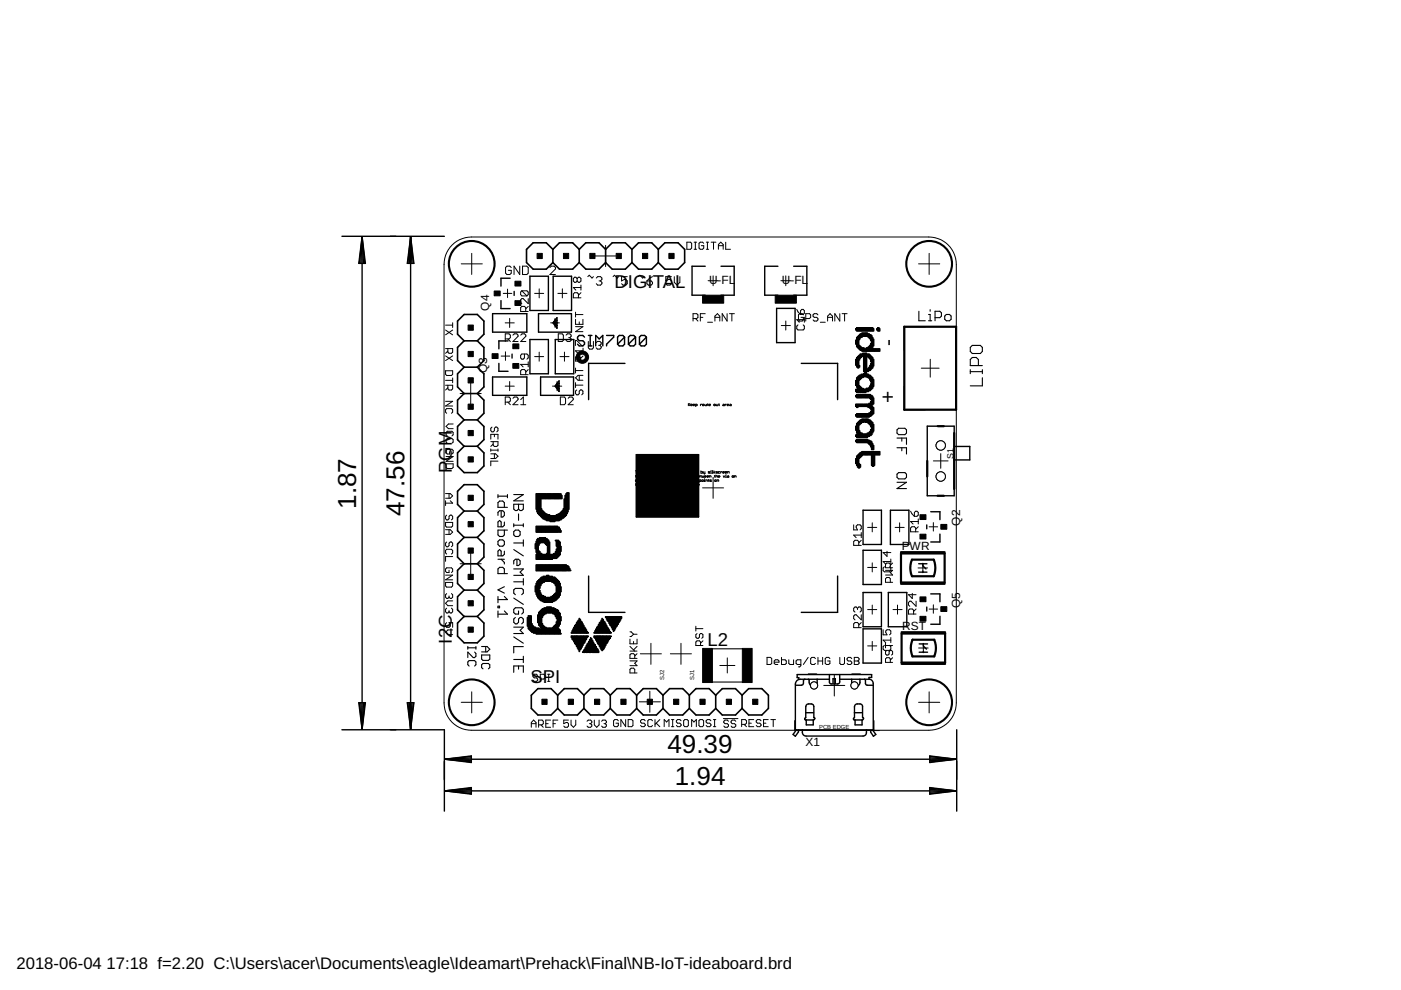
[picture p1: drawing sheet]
<svg xmlns="http://www.w3.org/2000/svg" width="297mm" height="210mm" viewBox="0 0 297 210" stroke-linecap="round" stroke-linejoin="round" font-family="sans-serif">
<defs><g id="words">
<g font-size="5.5">
<text x="75.5" y="107.9" transform="rotate(-90 75.5 107.9)">1.87</text>
<text x="85.8" y="109.4" transform="rotate(-90 85.8 109.4)">47.56</text>
<text x="141.5" y="159.7">49.39</text>
<text x="143.1" y="166.4">1.94</text>
</g>
<g font-size="4.4">
<text x="189.7" y="73.4" transform="rotate(-90 189.7 73.4)">-</text>
<text x="189.7" y="85.4" transform="rotate(-90 189.7 85.4)">+</text>
</g>
<g font-size="3.9">
<text x="130.3" y="61.1">DIGITAL</text>
<text x="95.8" y="100.4" transform="rotate(-90 95.8 100.4)">PGM</text>
<text x="95.8" y="136.5" transform="rotate(-90 95.8 136.5)">I2C</text>
<text x="150" y="136.9">L2</text>
<text x="112.5" y="144.8">SPI</text>
</g>
<g font-size="3.5">
<text x="3.5" y="205.4">2018-06-04</text>
<text x="22.6" y="205.4">17:18 f=2.20 C:\Users\acer\Documents\eagle\Ideamart\Prehack\Final\NB-IoT-ideaboard.brd</text>
</g>
<g font-size="2.5">
<text x="103.7" y="65.8" transform="rotate(-90 103.7 65.8)">Q4</text>
<text x="150.3" y="60.2">U-FL</text>
<text x="165.7" y="60.2">U-FL</text>
<text x="103.3" y="79.1" transform="rotate(-90 103.3 79.1)">Q3</text>
<text x="203.6" y="111.4" transform="rotate(-90 203.6 111.4)">Q2</text>
<text x="191.2" y="116.5">PWR</text>
<text x="203.6" y="128.9" transform="rotate(-90 203.6 128.9)">Q5</text>
<text x="191.3" y="133.5">RST</text>
<text x="170.8" y="158.2">X1</text>
</g>
<text font-size="1.9" x="202.2" y="97.2" transform="rotate(-90 202.2 97.2)">S1</text>
<g font-size="1.2">
<text x="140.8" y="144.2" transform="rotate(-90 140.8 144.2)">SJ2</text>
<text x="147.2" y="144.2" transform="rotate(-90 147.2 144.2)">SJ1</text>
<text x="173.7" y="154.6">PCB EDGE</text>
</g>
</g></defs>
<g fill="#000" stroke="#000" stroke-width=".21">
<path d="M109.2 59.6h1.2v1h-1.2zM113.9 53.7h1.1v1.1h-1.1zM119.5 53.7h1.1v1.1h-1.1zM125.1 53.7h1.1v1.1h-1.1zM130.6 53.7h1.1v1.1h-1.1zM136.2 53.7h1.1v1.1h-1.1zM141.8 53.7h1.1v1.1h-1.1zM99.3 74.5h1.1v1.1h-1.1zM99.3 68.9h1.1v1.1h-1.1zM104.3 75h1.3v1h-1.3zM104.8 61.7h1.2v1h-1.2zM108.7 72.9h1.3v1h-1.3z"/>
<path d="M108.7 77.1h1.3v1h-1.3zM109.2 63.8h1.2v1h-1.2zM148.9 62.6h4.5v1.7h-4.5zM164.4 62.6h4.4v1.7h-4.4zM181.4 69.6h.2v.4h-.2zM181.4 72.1h.2v.9h-.2zM181.4 76.2h.2v1.3h-.2zM181.6 69.4h.2v.8h-.2zM181.6 71.5h.2v2.1h-.2zM181.6 75.8h.2v2h-.2zM181.8 69.4h.1v.8h-.1zM181.8 71.3h.1v2.4h-.1z"/>
<path d="M181.8 75.6h.1v2.4h-.1zM181.8 79.9h.1v3.3h-.1zM181.9 69.4h.2v.8h-.2zM181.9 71.1h.2v2.8h-.2zM181.9 75.4h.2v2.6h-.2zM181.9 79.7h.2v3.5h-.2zM182.1 69.4h.2v.8h-.2zM182.1 71h.2v1.1h-.2zM182.1 73.2h.2v.9h-.2zM182.1 75.2h.2v1.1h-.2zM182.1 77.5h.2v.4h-.2zM182.1 79.5h.2v1.1h-.2z"/>
<path d="M182.3 69.4h.2v.8h-.2zM182.3 70.8h.2v.9h-.2zM182.3 73.4h.2v.9h-.2zM182.3 75h.2v1h-.2zM182.3 79.5h.2v1h-.2zM182.5 69.4h.2v.8h-.2zM182.5 70.8h.2v.7h-.2zM182.5 73.6h.2v.7h-.2zM182.5 75h.2v.8h-.2zM182.5 79.3h.2v1h-.2zM182.7 69.4h.2v.8h-.2zM182.7 70.6h.2v.9h-.2z"/>
<path d="M182.7 73.7h.2v.8h-.2zM182.7 75.1h.2v.5h-.2zM182.7 79.3h.2v.8h-.2zM182.9 69.4h.1v.8h-.1zM182.9 70.6h.1v.7h-.1zM182.9 73.7h.1v.8h-.1zM182.9 74.8h.1v.8h-.1zM182.9 79.3h.1v.8h-.1zM183.1 69.4h.1v.8h-.1zM183.1 70.6h.1v.7h-.1zM183.1 73.7h.1v.8h-.1zM183.1 74.9h.1v3.9h-.1z"/>
<path d="M183.1 79.1h.1v.8h-.1zM183.3 69.4h.1v.8h-.1zM183.3 70.6h.1v.7h-.1zM183.3 73.9h.1v.6h-.1zM183.3 74.8h.1v4.2h-.1zM183.3 79.1h.1v.8h-.1zM183.5 69.4h.1v.8h-.1zM183.5 70.6h.1v.7h-.1zM183.5 73.9h.1v.6h-.1zM183.5 74.8h.1v4.2h-.1zM183.5 79.1h.1v.8h-.1zM183.6 69.4h.2v.8h-.2z"/>
<path d="M183.6 70.6h.2v.7h-.2zM183.6 73.7h.2v.8h-.2zM183.6 74.8h.2v4.2h-.2zM183.6 79.1h.2v.8h-.2zM183.8 69.4h.2v.8h-.2zM183.8 70.6h.2v.7h-.2zM183.8 73.7h.2v.8h-.2zM183.8 75.1h.2v.5h-.2zM183.8 78.2h.2v.6h-.2zM183.8 79.3h.2v.8h-.2zM184 69.4h.2v.8h-.2zM184 70.8h.2v.7h-.2z"/>
<path d="M184 73.6h.2v.9h-.2zM184 75h.2v.8h-.2zM184 78h.2v.8h-.2zM184 79.3h.2v.8h-.2zM184.2 69.4h.2v.8h-.2zM184.2 70.8h.2v.9h-.2zM184.2 73.4h.2v1.1h-.2zM184.2 75h.2v1h-.2zM184.2 77.8h.2v.8h-.2zM184.2 79.5h.2v.8h-.2zM184.4 69.4h.2v.8h-.2zM184.4 71h.2v.9h-.2z"/>
<path d="M184.4 73.2h.2v1.3h-.2zM184.4 75.2h.2v1h-.2zM184.4 77.5h.2v1.1h-.2zM184.4 79.5h.2v1.1h-.2zM184.6 69.4h.1v.8h-.1zM184.6 71h.1v1.3h-.1zM184.6 72.8h.1v1.7h-.1zM184.6 75.4h.1v1.3h-.1zM184.6 77.1h.1v1.3h-.1zM184.6 79.7h.1v1.3h-.1zM184.7 69.4h.2v.8h-.2zM184.7 71.1h.2v3.4h-.2z"/>
<path d="M184.7 75.6h.2v2.6h-.2zM184.7 79.9h.2v2.6h-.2zM184.9 69.4h.2v.8h-.2zM184.9 71.5h.2v2.1h-.2zM184.9 73.7h.2v.8h-.2zM184.9 75.8h.2v2.2h-.2zM185.1 69.7h.2v.5h-.2zM185.1 71.9h.2v1.5h-.2zM185.1 73.9h.2v.6h-.2zM185.1 76.2h.2v1.4h-.2zM185.3 73.9h.2v.6h-.2zM185.5 73.9h.2v.6h-.2z"/>
<path d="M185.7 73.9h.1v.6h-.1zM185.9 69.6h.1v.4h-.1zM185.9 73.9h.1v.6h-.1zM186.1 69.4h.1v.8h-.1zM186.1 73.9h.1v.6h-.1zM186.2 69.4h.2v.8h-.2zM186.2 73.9h.2v.6h-.2zM186.4 69.7h.2v.5h-.2zM186.4 73.9h.2v.6h-.2zM99.3 80.1h1.1v1.1h-1.1zM99.3 85.7h1.1v1.1h-1.1zM99.3 91.3h1.1v1.1h-1.1z"/>
<path d="M99.3 96.9h1.1v1.1h-1.1zM134.9 96.4h13.2v13.2h-13.2zM181.4 80.6h.2v1.1h-.2zM181.4 82.5h.2v.6h-.2zM181.4 83.8h.2v.4h-.2zM181.4 85.7h.2v.5h-.2zM181.4 87.9h.2v.4h-.2zM181.4 90.3h.2v.9h-.2zM181.4 92.2h.2v.4h-.2zM181.4 93.3h.2v.4h-.2zM181.4 97.2h.2v1.1h-.2zM181.6 80.1h.2v2h-.2z"/>
<path d="M181.6 82.5h.2v.7h-.2zM181.6 83.6h.2v.8h-.2zM181.6 85.7h.2v.7h-.2zM181.6 87.7h.2v.8h-.2zM181.6 89.8h.2v2h-.2zM181.6 92h.2v.8h-.2zM181.6 93.1h.2v.8h-.2zM181.6 96.7h.2v2h-.2zM181.8 83.6h.1v.8h-.1zM181.8 85.7h.1v.7h-.1zM181.8 87.7h.1v.8h-.1zM181.8 89.6h.1v3.1h-.1z"/>
<path d="M181.8 93.1h.1v.8h-.1zM181.8 96.5h.1v2.6h-.1zM181.9 83.6h.2v.8h-.2zM181.9 85.7h.2v.5h-.2zM181.9 87.7h.2v.8h-.2zM181.9 89.4h.2v3.3h-.2zM181.9 93.1h.2v.8h-.2zM181.9 96.3h.2v3h-.2zM182.1 81.7h.2v1.5h-.2zM182.1 83.6h.2v.8h-.2zM182.1 85.7h.2v.5h-.2zM182.1 87.7h.2v.8h-.2z"/>
<path d="M182.1 89.2h.2v.9h-.2zM182.1 91.2h.2v1.5h-.2zM182.1 93.1h.2v.8h-.2zM182.1 96.1h.2v1.1h-.2zM182.1 98.3h.2v1h-.2zM182.3 81.9h.2v1.3h-.2zM182.3 83.6h.2v.8h-.2zM182.3 85.7h.2v.5h-.2zM182.3 87.7h.2v.8h-.2zM182.3 89h.2v.9h-.2zM182.3 91.6h.2v1.1h-.2zM182.3 93.1h.2v.8h-.2z"/>
<path d="M182.3 95.9h.2v1.1h-.2zM182.3 98.5h.2v.6h-.2zM182.5 82.1h.2v1.1h-.2zM182.5 83.6h.2v.8h-.2zM182.5 85.7h.2v.5h-.2zM182.5 87.7h.2v.8h-.2zM182.5 89h.2v.8h-.2zM182.5 91.8h.2v.9h-.2zM182.5 93.1h.2v.8h-.2zM182.5 95.9h.2v.9h-.2zM182.7 82.3h.2v.9h-.2zM182.7 83.6h.2v.8h-.2z"/>
<path d="M182.7 85.7h.2v.5h-.2zM182.7 87.7h.2v.8h-.2zM182.7 88.8h.2v.8h-.2zM182.7 91.8h.2v.9h-.2zM182.7 93.1h.2v.8h-.2zM182.7 95.7h.2v.9h-.2zM182.9 82.3h.1v.9h-.1zM182.9 83.6h.1v.8h-.1zM182.9 85.7h.1v.5h-.1zM182.9 87.7h.1v.8h-.1zM182.9 88.8h.1v.8h-.1zM182.9 92h.1v.8h-.1z"/>
<path d="M182.9 93.1h.1v.8h-.1zM182.9 95.7h.1v.8h-.1zM183.1 82.5h.1v.7h-.1zM183.1 83.6h.1v.8h-.1zM183.1 85.7h.1v.5h-.1zM183.1 87.7h.1v.8h-.1zM183.1 88.8h.1v.8h-.1zM183.1 92h.1v.8h-.1zM183.1 93.1h.1v.8h-.1zM183.1 95.7h.1v.8h-.1zM183.3 82.5h.1v.7h-.1zM183.3 83.6h.1v.8h-.1z"/>
<path d="M183.3 85.7h.1v.5h-.1zM183.3 87.7h.1v.8h-.1zM183.3 88.8h.1v.6h-.1zM183.3 92h.1v.8h-.1zM183.3 93.1h.1v.8h-.1zM183.3 95.7h.1v.8h-.1zM183.5 82.5h.1v.7h-.1zM183.5 83.6h.1v.8h-.1zM183.5 85.7h.1v.5h-.1zM183.5 87.7h.1v.8h-.1zM183.5 88.8h.1v.8h-.1zM183.5 92h.1v.8h-.1z"/>
<path d="M183.5 93.1h.1v.8h-.1zM183.5 95.7h.1v.8h-.1zM183.6 82.3h.2v.8h-.2zM183.6 83.6h.2v.8h-.2zM183.6 85.7h.2v.5h-.2zM183.6 87.7h.2v.8h-.2zM183.6 88.8h.2v.8h-.2zM183.6 92h.2v.8h-.2zM183.6 93.1h.2v.8h-.2zM183.6 95.7h.2v.8h-.2zM183.8 82.3h.2v.8h-.2zM183.8 83.6h.2v.8h-.2z"/>
<path d="M183.8 85.7h.2v.5h-.2zM183.8 87.7h.2v.8h-.2zM183.8 88.8h.2v.8h-.2zM183.8 91.8h.2v.9h-.2zM183.8 93.1h.2v.8h-.2zM183.8 95.7h.2v.8h-.2zM184 82.3h.2v.8h-.2zM184 83.6h.2v.8h-.2zM184 85.7h.2v.7h-.2zM184 87.7h.2v.8h-.2zM184 88.8h.2v1h-.2zM184 91.8h.2v.8h-.2z"/>
<path d="M184 93.3h.2v.7h-.2zM184 95.7h.2v.8h-.2zM184.2 82.1h.2v.8h-.2zM184.2 83.6h.2v.8h-.2zM184.2 85.5h.2v.9h-.2zM184.2 87.5h.2v1h-.2zM184.2 89h.2v.9h-.2zM184.2 91.6h.2v1h-.2zM184.2 93.3h.2v.9h-.2zM184.2 95.7h.2v.8h-.2zM184.4 81.8h.2v1.1h-.2zM184.4 83.6h.2v.9h-.2z"/>
<path d="M184.4 85.5h.2v1.1h-.2zM184.4 87.5h.2v.8h-.2zM184.4 89h.2v1.1h-.2zM184.4 91.4h.2v1h-.2zM184.4 93.5h.2v.9h-.2zM184.4 95.7h.2v.8h-.2zM184.6 81.4h.1v1.3h-.1zM184.6 83.8h.1v.9h-.1zM184.6 85.1h.1v1.7h-.1zM184.6 87.2h.1v1.1h-.1zM184.6 89.2h.1v1.3h-.1zM184.6 91.1h.1v1.3h-.1z"/>
<path d="M184.6 93.5h.1v1.3h-.1zM184.6 95.7h.1v.8h-.1zM184.7 83.8h.2v4.3h-.2zM184.7 89.4h.2v2.8h-.2zM184.7 93.7h.2v1.7h-.2zM184.7 95.7h.2v3h-.2zM184.9 80.1h.2v2.2h-.2zM184.9 84h.2v1.9h-.2zM184.9 86.2h.2v1.7h-.2zM184.9 89.6h.2v2.2h-.2zM184.9 94h.2v1.4h-.2zM184.9 95.7h.2v3.2h-.2z"/>
<path d="M185.1 80.5h.2v1.4h-.2zM185.1 84.3h.2v1.4h-.2zM185.1 86.4h.2v1.3h-.2zM185.1 90h.2v1.4h-.2zM185.1 94.4h.2v1h-.2zM185.1 95.7h.2v3.2h-.2zM185.3 95.7h.2v3h-.2zM185.5 95.7h.2v.8h-.2zM185.7 95.7h.1v.8h-.1zM185.9 95.7h.1v.8h-.1zM186.1 95.7h.1v.8h-.1zM186.2 95.7h.2v.8h-.2z"/>
<path d="M186.4 95.7h.2v.8h-.2zM99.3 110.6h1.1v1.1h-1.1zM99.3 116.2h1.1v1.1h-1.1zM99.3 105h1.1v1.1h-1.1zM113.4 115.3h.2v1.1h-.2zM113.6 104.6h.2v3.4h-.2zM113.6 111.5h.2v1.4h-.2zM113.6 114.7h.2v2.4h-.2zM113.6 117.5h.2v1.1h-.2zM113.6 119.7h.2v1.4h-.2zM113.8 104.7h.2v3.9h-.2zM113.8 111.5h.2v1.4h-.2z"/>
<path d="M113.8 114.3h.2v4.3h-.2zM113.8 119.7h.2v1.4h-.2zM114 104.6h.2v4.3h-.2zM114 111.5h.2v1.4h-.2zM114 114.1h.2v4.5h-.2zM114 119.7h.2v1.4h-.2zM114.2 104.6h.1v4.5h-.1zM114.2 111.5h.1v1.4h-.1zM114.2 114.2h.1v1.4h-.1zM114.2 116.8h.1v1.8h-.1zM114.2 119.7h.1v1.4h-.1zM114.4 104.6h.1v4.7h-.1z"/>
<path d="M114.4 111.5h.1v1.4h-.1zM114.4 114h.1v1.3h-.1zM114.4 116.9h.1v1.7h-.1zM114.4 119.7h.1v1.4h-.1zM114.6 104.7h.1v4.8h-.1zM114.6 111.5h.1v1.4h-.1zM114.6 114h.1v1.1h-.1zM114.6 117.3h.1v1.3h-.1zM114.6 119.7h.1v1.4h-.1zM114.7 104.7h.2v1.1h-.2zM114.7 107.8h.2v1.9h-.2zM114.7 111.5h.2v1.4h-.2z"/>
<path d="M114.7 114h.2v1.1h-.2zM114.7 117.3h.2v1.3h-.2zM114.7 119.7h.2v1.4h-.2zM114.9 104.7h.2v1.1h-.2zM114.9 108.2h.2v1.7h-.2zM114.9 111.5h.2v1.4h-.2zM114.9 114h.2v1.1h-.2zM114.9 117.5h.2v1.1h-.2zM114.9 119.7h.2v1.4h-.2zM115.1 104.7h.2v1.1h-.2zM115.1 108.4h.2v1.7h-.2zM115.1 111.5h.2v1.4h-.2z"/>
<path d="M115.1 114h.2v1.1h-.2zM115.1 117.5h.2v1.1h-.2zM115.1 119.7h.2v1.4h-.2zM115.3 104.7h.2v1.1h-.2zM115.3 108.6h.2v1.4h-.2zM115.3 111.5h.2v1.4h-.2zM115.3 114h.2v1.1h-.2zM115.3 117.5h.2v1.1h-.2zM115.3 119.7h.2v1.4h-.2zM115.5 104.7h.2v1.1h-.2zM115.5 108.8h.2v1.4h-.2zM115.5 111.5h.2v1.4h-.2z"/>
<path d="M115.5 114h.2v1.3h-.2zM115.5 117.5h.2v1.1h-.2zM115.5 119.7h.2v1.4h-.2zM115.7 104.7h.1v1.1h-.1zM115.7 108.9h.1v1.3h-.1zM115.7 111.5h.1v1.4h-.1zM115.7 114.2h.1v1.3h-.1zM115.7 117.5h.1v1.1h-.1zM115.7 119.7h.1v1.4h-.1zM115.8 104.7h.2v1.1h-.2zM115.8 108.9h.2v1.5h-.2zM115.8 111.5h.2v1.4h-.2z"/>
<path d="M115.8 114.2h.2v1.4h-.2zM115.8 117.3h.2v1.3h-.2zM115.8 119.7h.2v1.4h-.2zM116 104.7h.2v1.1h-.2zM116 109.1h.2v1.3h-.2zM116 111.5h.2v1.4h-.2zM116 114.3h.2v4.3h-.2zM116 119.7h.2v1.4h-.2zM116.2 104.7h.2v1.1h-.2zM116.2 109.1h.2v1.3h-.2zM116.2 111.5h.2v1.4h-.2zM116.2 114.5h.2v4.1h-.2z"/>
<path d="M116.2 119.7h.2v1.4h-.2zM116.4 104.7h.2v1.1h-.2zM116.4 109.1h.2v1.3h-.2zM116.4 111.5h.2v1.4h-.2zM116.4 114.9h.2v3.7h-.2zM116.4 119.7h.2v1.4h-.2zM116.6 104.7h.2v1.1h-.2zM116.6 109.3h.2v1.3h-.2zM116.6 111.5h.2v1.4h-.2zM116.6 117.5h.2v1.1h-.2zM116.6 119.7h.2v1.4h-.2zM116.8 104.7h.1v1.1h-.1z"/>
<path d="M116.8 109.3h.1v1.3h-.1zM116.8 111.5h.1v1.4h-.1zM116.8 117.5h.1v1.1h-.1zM116.8 119.7h.1v1.4h-.1zM117 104.7h.1v1.1h-.1zM117 109.3h.1v1.3h-.1zM117 111.5h.1v1.4h-.1zM117 117.5h.1v1.1h-.1zM117 119.7h.1v1.4h-.1zM117.2 104.7h.1v1.1h-.1zM117.2 109.3h.1v1.3h-.1zM117.2 111.5h.1v1.4h-.1z"/>
<path d="M117.2 117.5h.1v.9h-.1zM117.2 119.7h.1v1.4h-.1zM117.3 104.7h.2v1.1h-.2zM117.3 109.3h.2v1.3h-.2zM117.3 111.5h.2v1.4h-.2zM117.3 117.3h.2v1.1h-.2zM117.3 119.7h.2v1.4h-.2zM117.5 104.7h.2v1.1h-.2zM117.5 109.3h.2v1.3h-.2zM117.5 111.5h.2v1.4h-.2zM117.5 117.3h.2v1.1h-.2zM117.5 119.7h.2v1.4h-.2z"/>
<path d="M117.7 104.7h.2v1.1h-.2zM117.7 109.3h.2v1.1h-.2zM117.7 111.5h.2v1.4h-.2zM117.7 114.5h.2v.2h-.2zM117.7 116.9h.2v1.5h-.2zM117.7 119.7h.2v1.4h-.2zM117.9 104.7h.2v1.1h-.2zM117.9 109.1h.2v1.3h-.2zM117.9 111.5h.2v1.4h-.2zM117.9 114.5h.2v1.3h-.2zM117.9 116.4h.2v2h-.2zM117.9 119.7h.2v1.4h-.2z"/>
<path d="M118.1 104.7h.2v1.1h-.2zM118.1 109.1h.2v1.3h-.2zM118.1 111.5h.2v1.4h-.2zM118.1 114.5h.2v3.8h-.2zM118.1 119.7h.2v1.4h-.2zM118.3 104.7h.1v1.1h-.1zM118.3 108.9h.1v1.5h-.1zM118.3 111.7h.1v1.1h-.1zM118.3 114.5h.1v3.6h-.1zM118.3 119.7h.1v1.4h-.1zM118.4 104.7h.2v1.1h-.2zM118.4 108.9h.2v1.5h-.2z"/>
<path d="M118.4 111.7h.2v1.1h-.2zM118.4 114.7h.2v3.2h-.2zM118.4 119.7h.2v1.4h-.2zM118.6 104.7h.2v1.1h-.2zM118.6 108.8h.2v1.4h-.2zM118.6 112.1h.2v.8h-.2zM118.6 114.9h.2v2.8h-.2zM118.6 119.7h.2v1.4h-.2zM118.8 104.7h.2v1.1h-.2zM118.8 108.6h.2v1.7h-.2zM118.8 112.5h.2v.4h-.2zM118.8 115.8h.2v1.1h-.2z"/>
<path d="M118.8 119.7h.2v1.4h-.2zM119 105h.2v.8h-.2zM119 108.4h.2v1.7h-.2zM119 119.7h.2v1.4h-.2zM119.2 108.2h.2v1.7h-.2zM119.2 119.7h.2v1.4h-.2zM119.4 107.8h.1v2.1h-.1zM119.4 119.7h.1v1.4h-.1zM119.6 105.8h.1v3.9h-.1zM119.6 119.7h.1v1.4h-.1zM119.8 105h.1v4.5h-.1zM119.8 119.7h.1v1.4h-.1z"/>
<path d="M120 104.6h.1v4.7h-.1zM120 119.7h.1v1.4h-.1zM120.1 104.5h.2v4.4h-.2zM120.1 119.9h.2v1.1h-.2zM120.3 104.5h.2v4.1h-.2zM120.3 119.9h.2v1.1h-.2zM120.5 104.5h.2v3.5h-.2zM195.1 113.3h1.2v1h-1.2zM195.1 109.1h1.2v1.1h-1.2zM199.5 111.2h1.2v1h-1.2zM99.3 121.8h1.1v1.1h-1.1zM99.3 127.4h1.1v1.1h-1.1z"/>
<path d="M99.3 132.9h1.1v1.1h-1.1zM111.8 130.9h.1v1.9h-.1zM112 130.5h.1v2.8h-.1zM112.1 130.6h.2v2.9h-.2zM112.3 130.5h.2v3.2h-.2zM112.5 130.5h.2v3.4h-.2zM112.7 132.2h.2v1.9h-.2zM112.9 132.6h.2v1.5h-.2zM113.1 132.8h.1v1.5h-.1zM113.2 132.9h.2v1.4h-.2zM113.4 124.2h.2v1.3h-.2zM113.4 132.9h.2v1.4h-.2z"/>
<path d="M113.6 123.7h.2v2.4h-.2zM113.6 133.1h.2v1.4h-.2zM113.8 123.3h.2v3.1h-.2zM113.8 133.1h.2v1.4h-.2zM114 123.1h.2v3.7h-.2zM114 130.3h.2v1.7h-.2zM114 133.1h.2v1.4h-.2zM114.2 122.9h.1v4.1h-.1zM114.2 129.8h.1v2.8h-.1zM114.2 133.1h.1v1.4h-.1zM114.4 122.7h.1v2.1h-.1zM114.4 125.2h.1v2h-.1z"/>
<path d="M114.4 129.6h.1v3.2h-.1zM114.4 133.3h.1v1.2h-.1zM114.6 122.5h.1v1.7h-.1zM114.6 125.7h.1v1.7h-.1zM114.6 129.4h.1v3.7h-.1zM114.6 133.3h.1v1.2h-.1zM114.7 122.3h.2v1.5h-.2zM114.7 126.1h.2v1.3h-.2zM114.7 129.2h.2v5.3h-.2zM114.9 122.3h.2v1.4h-.2zM114.9 126.3h.2v1.3h-.2zM114.9 129.1h.2v1.8h-.2z"/>
<path d="M114.9 132.2h.2v2.3h-.2zM115.1 122.2h.2v1.3h-.2zM115.1 126.3h.2v1.3h-.2zM115.1 129.1h.2v1.4h-.2zM115.1 132.6h.2v1.9h-.2zM115.3 122.2h.2v1.3h-.2zM115.3 126.4h.2v1.3h-.2zM115.3 128.9h.2v1.4h-.2zM115.3 132.8h.2v1.7h-.2zM115.5 122.2h.2v1.1h-.2zM115.5 126.4h.2v1.3h-.2zM115.5 128.9h.2v1.3h-.2z"/>
<path d="M115.5 133h.2v1.5h-.2zM115.7 122.2h.1v1.1h-.1zM115.7 126.6h.1v1.1h-.1zM115.7 128.9h.1v1.3h-.1zM115.7 133h.1v1.5h-.1zM115.8 122h.2v1.3h-.2zM115.8 126.6h.2v1.1h-.2zM115.8 128.7h.2v1.3h-.2zM115.8 133.1h.2v1.4h-.2zM116 122h.2v1.3h-.2zM116 126.6h.2v1.1h-.2zM116 128.7h.2v1.3h-.2z"/>
<path d="M116 133.1h.2v1.4h-.2zM116.2 122h.2v1.3h-.2zM116.2 126.6h.2v1.1h-.2zM116.2 128.7h.2v1.3h-.2zM116.2 133.1h.2v1.4h-.2zM116.4 122.2h.2v1.1h-.2zM116.4 126.6h.2v1.1h-.2zM116.4 128.7h.2v1.3h-.2zM116.4 133.1h.2v1.4h-.2zM116.6 122.2h.2v1.1h-.2zM116.6 126.6h.2v1.1h-.2zM116.6 128.7h.2v1.3h-.2z"/>
<path d="M116.6 133.1h.2v1.4h-.2zM116.8 122.2h.1v1.1h-.1zM116.8 126.4h.1v1.3h-.1zM116.8 128.7h.1v1.3h-.1zM116.8 133.1h.1v1.4h-.1zM117 122.2h.1v1.3h-.1zM117 126.4h.1v1.3h-.1zM117 128.9h.1v1.1h-.1zM117 133.1h.1v1.4h-.1zM117.2 122.3h.1v1.1h-.1zM117.2 126.3h.1v1.3h-.1zM117.2 128.9h.1v1.3h-.1z"/>
<path d="M117.2 133h.1v1.5h-.1zM117.3 122.3h.2v1.4h-.2zM117.3 126.1h.2v1.5h-.2zM117.3 128.9h.2v1.3h-.2zM117.3 132.8h.2v1.7h-.2zM117.5 122.3h.2v1.5h-.2zM117.5 125.9h.2v1.5h-.2zM117.5 129.1h.2v1.3h-.2zM117.5 132.6h.2v1.9h-.2zM117.7 122.5h.2v1.7h-.2zM117.7 125.7h.2v1.7h-.2zM117.7 129h.2v1.7h-.2z"/>
<path d="M117.7 132.4h.2v2.1h-.2zM117.9 122.7h.2v4.5h-.2zM117.9 129.2h.2v1.9h-.2zM117.9 131.8h.2v2.7h-.2zM118.1 122.9h.2v4.1h-.2zM118.1 129.2h.2v5.3h-.2zM118.3 123.1h.1v3.7h-.1zM118.3 129.4h.1v3.6h-.1zM118.3 133.1h.1v1.4h-.1zM118.4 123.3h.2v3.3h-.2zM118.4 129.8h.2v3h-.2zM118.4 133.3h.2v1.2h-.2z"/>
<path d="M118.6 123.6h.2v2.7h-.2zM118.6 130h.2v2.4h-.2zM118.6 133.5h.2v1h-.2zM118.8 124.4h.2v1.1h-.2zM118.8 130.7h.2v1h-.2zM118.8 134.3h.2v.2h-.2zM120.5 120.1h.2v1h-.2zM120.7 120.5h.2v.5h-.2zM120.9 120.9h.2v.1h-.2zM121.1 134.1h.1v.2h-.1zM121.1 134.8h.1v.4h-.1zM121.2 133.7h.2v.6h-.2z"/>
<path d="M121.2 134.8h.2v.8h-.2zM121.4 133.3h.2v1h-.2zM121.4 134.8h.2v1h-.2zM121.6 132.9h.2v1.4h-.2zM121.6 134.8h.2v1.3h-.2zM121.8 132.6h.2v1.7h-.2zM121.8 134.8h.2v1.7h-.2zM122 132.4h.2v1.9h-.2zM122 134.8h.2v1.9h-.2zM122.2 132h.1v2.3h-.1zM122.2 134.8h.1v2.3h-.1zM122.4 131.7h.1v2.6h-.1z"/>
<path d="M122.4 134.8h.1v2.6h-.1zM122.6 131.5h.1v2.8h-.1zM122.6 134.8h.1v3h-.1zM122.7 131.1h.2v3.2h-.2zM122.7 134.8h.2v3.4h-.2zM122.9 131.3h.2v3h-.2zM122.9 134.8h.2v3h-.2zM123.1 131.7h.2v2.6h-.2zM123.1 134.8h.2v2.8h-.2zM123.3 131.8h.2v2.5h-.2zM123.3 134.8h.2v2.4h-.2zM123.5 132.2h.2v2.1h-.2z"/>
<path d="M123.5 134.8h.2v2.1h-.2zM123.5 138.2h.2v.1h-.2zM123.7 132.6h.1v1.7h-.1zM123.7 134.8h.1v1.7h-.1zM123.7 137.8h.1v.6h-.1zM123.9 132.9h.1v1.4h-.1zM123.9 134.8h.1v1.5h-.1zM123.9 137.6h.1v.8h-.1zM124 133.2h.2v1.1h-.2zM124 134.8h.2v1.1h-.2zM124 137.2h.2v1.1h-.2zM124.2 133.5h.2v.8h-.2z"/>
<path d="M124.2 134.8h.2v.8h-.2zM124.2 136.9h.2v1.5h-.2zM124.4 133.9h.2v.4h-.2zM124.4 134.8h.2v.4h-.2zM124.4 136.5h.2v1.9h-.2zM124.6 134.1h.2v.2h-.2zM124.6 134.8h.2v.2h-.2zM124.6 136.3h.2v2h-.2zM124.8 136h.2v2.4h-.2zM125 135.6h.1v2.8h-.1zM125.2 135.2h.1v3.2h-.1zM125.3 135.4h.2v2.9h-.2z"/>
<path d="M125.5 135.7h.2v2.7h-.2zM125.7 136.1h.2v2.3h-.2zM125.9 134.1h.2v.2h-.2zM125.9 134.8h.2v.4h-.2zM125.9 136.5h.2v1.9h-.2zM126.1 133.7h.2v.6h-.2zM126.1 134.8h.2v.6h-.2zM126.1 136.7h.2v1.7h-.2zM126.3 133.3h.1v1h-.1zM126.3 134.8h.1v1h-.1zM126.3 137.1h.1v1.3h-.1zM126.5 132.9h.1v1.4h-.1z"/>
<path d="M126.5 134.8h.1v1.3h-.1zM126.5 137.4h.1v1h-.1zM126.7 132.8h.1v1.5h-.1zM126.7 134.8h.1v1.7h-.1zM126.7 137.6h.1v.8h-.1zM126.8 132.4h.2v1.9h-.2zM126.8 134.8h.2v1.9h-.2zM126.8 138h.2v.4h-.2zM127 132h.2v2.3h-.2zM127 134.8h.2v2.3h-.2zM127.2 131.8h.2v2.5h-.2zM127.2 134.8h.2v2.6h-.2z"/>
<path d="M127.4 131.5h.2v2.8h-.2zM127.4 134.8h.2v3h-.2zM127.6 131.1h.2v3.2h-.2zM127.6 134.8h.2v3.2h-.2zM127.8 131.3h.1v3h-.1zM127.8 134.8h.1v3h-.1zM128 131.7h.1v2.6h-.1zM128 134.8h.1v2.8h-.1zM128.1 131.8h.2v2.5h-.2zM128.1 134.8h.2v2.4h-.2zM128.3 130.7h.2v.2h-.2zM128.3 132.2h.2v2.1h-.2z"/>
<path d="M128.3 134.8h.2v2.1h-.2zM128.5 130.7h.2v.6h-.2zM128.5 132.6h.2v1.7h-.2zM128.5 134.8h.2v1.7h-.2zM128.7 130.7h.2v1h-.2zM128.7 132.9h.2v1.4h-.2zM128.7 134.8h.2v1.5h-.2zM128.9 130.7h.2v1.1h-.2zM128.9 133.2h.2v1.1h-.2zM128.9 134.8h.2v1.1h-.2zM129.1 130.7h.1v1.5h-.1zM129.1 133.5h.1v.8h-.1z"/>
<path d="M129.1 134.8h.1v.8h-.1zM129.3 130.7h.1v1.9h-.1zM129.3 133.9h.1v.4h-.1zM129.3 134.8h.1v.6h-.1zM129.5 130.7h.1v2.1h-.1zM129.5 134.1h.1v.2h-.1zM129.5 134.8h.1v.2h-.1zM129.6 130.7h.2v2.4h-.2zM129.8 130.7h.2v2.8h-.2zM130 130.7h.2v3.2h-.2zM130.2 130.7h.2v3h-.2zM130.4 130.7h.1v2.6h-.1z"/>
<path d="M130.6 130.7h.1v2.3h-.1zM130.7 130.7h.2v2.1h-.2zM130.9 130.7h.2v1.7h-.2zM131.1 130.7h.2v1.3h-.2zM131.3 130.7h.2v1.1h-.2zM131.5 130.7h.2v.8h-.2zM131.7 130.7h.1v.4h-.1zM149 137.5h2v7.2h-2zM157.4 137.5h2.1v7.2h-2.1zM195.1 130.7h1.2v1h-1.2zM195.1 126.6h1.2v1h-1.2zM199.5 128.6h1.2v1h-1.2z"/>
<path d="M114.9 148.3h1.1v1.1h-1.1zM120.5 148.3h1.1v1.1h-1.1zM126 148.3h1.1v1.1h-1.1zM131.6 148.3h1.1v1.1h-1.1zM137.2 148.3h1.1v1.1h-1.1zM142.8 148.3h1.1v1.1h-1.1zM148.4 148.3h1.1v1.1h-1.1zM154 148.3h1.1v1.1h-1.1zM159.6 148.3h1.1v1.1h-1.1z"/>
</g>
<g fill="none" stroke="#000" stroke-width=".23">
<path d="M194.8 66v2h1.4M196.9 68h.6M196.9 66.7h.3v1.3M197.2 65.7v.3M198.2 67.4h1.1l.3-.4v-.7l-.3-.3h-1.1v2M200.3 67l.3-.3h.7l.4 .3v.7l-.4 .3h-.7l-.3-.3zM205.7 78.8h2.6M205.7 78.4v.8M206.1 73.2h1.8l.4 .5v.8l-.4 .5h-1.8l-.4-.5v-.8zM207.4 77.5v-1.3l-.4-.4h-.9l-.4 .4v1.3h2.6M208.3 78.4v.8M190.2 91.1l.3-.3h1.4l.3 .3v.7l-.3 .4h-1.4l-.3-.4z"/>
<path d="M190.2 92.9h2v1.3M190.2 94.9h2v1.4M191.2 92.9v.6M191.2 94.9v.7M208.3 80.1v1.7h-2.6M105.6 118.6h1.3M105.6 104.9v.6M105.6 114.8l.3-.3h.7l.3 .3v.7l-.3 .3h-.7l-.3-.3zM105.6 105.2h2M106.3 108.3v1.3h.3l.3-.3v-.7l-.3-.3h-.7l-.3 .3v.7M106.3 118.6l.6 .7v.3M106.9 112.4v1l-.3 .3h-.7l-.3-.3v-1h2"/>
<path d="M106.9 107.6v-1l-.3-.4h-.7l-.3 .4v1h2M106.9 110.7v.7l-.3 .3h-1v-1l.3-.4 .4 .4v1M106.9 116.9v.6l-.3 .4h-1v-1l.3-.4 .4 .4v1M107.6 104.9v.6M108.9 104.9h2.1l-2.1 1.3h2.1M108.9 106.9h2.1v1l-.4 .3h-.3l-.4-.3-.3 .3h-.3l-.4-.3zM108.9 111v.7M108.9 111.4h2.1M108.9 115.1h2.1M108.9 116.5l2.1 1.4M109.3 112.4h.6l.4 .3v.7l-.4 .3h-.6l-.4-.3v-.7zM109.6 118.6v1.3h.3l.4-.3v-.7l-.4-.3h-.6l-.4 .3v.7"/>
<path d="M109.9 106.9v1M109.9 109v1.3M111 111v.7M111 114.5v1.3M190.2 100.5l.3-.3h1.4l.3 .3v.7l-.3 .3h-1.4l-.3-.3zM190.2 102.3h2l-2 1.3h2M99.2 137.1v.5M99.2 137.4h1.7M100.6 138.3l.3 .3v.5l-.3 .3h-.3l-1.1-1.1v1.1M100.9 137.1v.5M102.1 137.1h1.2l.5 .5-.5 .6h-1.2M102.1 138.9h1.7v.8l-.3 .3h-1.1l-.3-.3z"/>
<path d="M103 137.1v1.1M105.6 128.5h.3v.4h-.3zM105.6 126.5v1.3M105.6 129.5v1.4M106.9 121.6v-1l-.3-.3h-.7l-.3 .3v1h2M106.9 124.4l-1.3 .7 1.3 .7M106.9 126.5l.7 .6h-2M106.9 129.5l.7 .7h-2M108.9 120.6h2.1l-.7 .7 .7 .7h-2.1M108.9 123.4h2.1M108.9 126.8l2.1 1.3M108.9 133h2.1l-.7 .6 .7 .7h-2.1"/>
<path d="M108.9 135l2.1 1.4M108.9 139.8h2.1M109.3 126.1l-.4-.3v-.7l.4-.3h1.3l.4 .3v.7l-.4 .3M109.3 130.9l-.4 .4v.6l.4 .4h.3l.3-.4v-.6l.4-.4h.3l.4 .4v.6l-.4 .4M109.9 129.5v.7h-.6l-.4-.3v-.7l.4-.3h1.3l.4 .3v.7l-.4 .3M111 122.7v1.3M111 139.1v1.4M111 137.1h-2.1v1.3M151 137.6h6.4M99.5 141.2l-.3-.3v-.5l.3-.3h1.1l.3 .3v.5l-.3 .3M102.4 141.8l-.3-.3v-.6l.3-.2h1.1l.3 .2v.6l-.3 .3M108.9 142.6v-1.4h2.1v1.4"/>
<path d="M109.9 141.2v.7M151 144.6h6.4"/>
</g>
<g fill="none" stroke="#000" stroke-width=".21">
<path d="M95.8 52a5.7 5.7 0 0 1 4.1-1.8h97a5.8 5.8 0 0 1 5.9 5.9v92.9a5.8 5.8 0 0 1-5.9 5.8h-97a5.8 5.8 0 0 1-5.8-5.8v-92.9l.4-2 .5-1.1zM97.8 55.9h4.5M100 53.7v4.5M108.4 56.7l-.3-.3h-.6l-.3 .3v1.2l.3 .3h.6l.3-.3v-.6h-.6M110.2 56.4v1.8l-1.2-1.8v1.8M110.8 56.4h.9l.3 .3v1.2l-.3 .3h-.9zM116.6 56.7l.3-.3h.6l.3 .3v.3l-1.2 1.2h1.2M122.4 59.1l-.3-.3h-.3l-.2 .3v.5l.2 .3h.3l.3-.3M122.4 59.1l.2-.3h.3l.3 .3v.5l-.3 .3h-.3l-.2-.3M122.4 59.1v.5M124.6 58.7l.3-.3 .6 .5 .3-.2M126.2 54.3h4.4"/>
<path d="M126.4 58.9l.3-.2h.6l.3 .2v.3l-.3 .4M127 59.6h.3M127.3 59.6l.3 .3v.3l-.3 .3h-.6l-.3-.3M128.4 52v4.5M130 58.7l.3-.3 .6 .5 .3-.2M133 58.7h-1.2v.9l.6-.4h.3l.3 .4v.6l-.3 .3h-.6l-.3-.3M135.4 58.7l.3-.3 .5 .5 .3-.2M137.2 59.6h.8l.3 .3v.3l-.3 .3h-.5l-.3-.3zM138.3 58.7l-.5 .2-.6 .7M142.3 58.7h-1.1v.9l.6-.4h.2l.3 .4v.6l-.3 .3h-.5l-.3-.3M143 58.7v1.2l.6 .6 .5-.6v-1.2M145.6 51.4h.8l.2 .2v1l-.2 .3h-.8z"/>
<path d="M147.2 52.9h.5M147.2 51.4h.5M147.4 51.4v1.5M149.2 51.6l-.3-.2h-.4l-.3 .2v1l.3 .3h.4l.3-.3v-.5h-.5M149.8 52.9h.4M149.8 51.4h.4M150 51.4v1.5M150.1 59.5h2.1M150.8 51.4h1M151.2 58.5v2.1M151.3 51.4v1.5M152.3 52.9v-1.1l.5-.4 .5 .4v1.1"/>
<path d="M152.3 52.1h1M153.9 51.4v1.5h1M165.6 59.5h2.1M166.6 58.5v2.1M194.8 55.9h4.4M197 53.7v4.5M94.5 73.9h1.5v.8l-.3 .2h-.5l-.2-.2v-.8M94.5 78.6h1.5v.8l-.3 .2h-1l-.2-.2zM94.5 75.5l1.5 1M94.5 68.9h1.5M94.5 70l1.5 1M95 74.4l-.5 .5"/>
<path d="M96 68.4v1M96 75.5l-1.5 1M96 70l-1.5 1M106.3 75.5h1.8M106.7 62.2h1.8M107.1 68.5h1.9M107.1 71.9h.8l.3-.3v-.5l-.3-.3h-.8v1.6M107.2 74.6v1.8M107.6 61.3v1.8M107.7 71.9l.5 .5M108.1 67.5v1.9M108.8 71.1l.2-.3h.6l.2 .3v.2l-1 1.1h1"/>
<path d="M110.4 71.1l.3-.3h.5l.3 .3v.2l-1.1 1.1h1.1M110.6 61.7h1.1l.3 .2v.6l-.3 .2M110.6 61.7l-.2 .2v.6l.2 .2h1.1M110.6 61.7l1.1 1M111.2 75.1v.8l-.3 .3h-.3l-.2-.3v-.6l.2-.2h1.1l.3 .2v.6l-.3 .3M111.5 79.4v-.8l-.3-.2h-.6l-.2 .2v.8h1.6M111.5 66v-.8l-.3-.2h-.6l-.2 .2v.8h1.6M112 63.3v1.1l-1.1-1.1h-.3l-.2 .3v.5l.2 .3M112 76.7v1.1M112 77.3h-1.6l.5 .5M112 78.4l-.5 .5M112 65l-.5 .5"/>
<path d="M113.3 62.2h2M113.3 75.6h2M114.3 61.2v2M114.3 74.7v1.9M116.8 68.5h1.8M117.7 67.5v1.9M118.3 62.2h1.9M118.4 70.8h.8l.2 .3v1l-.2 .3h-.8zM118.7 75.6h1.9M119.2 61.2v2M119.7 74.7v1.9M120 71.1l.3-.3h.5l.3 .3v.2l-.3 .3"/>
<path d="M120.6 71.6h.2M120.8 71.6l.3 .3v.2l-.3 .3h-.5l-.3-.3M122 73.3v-1.1h.3l1 1.1h.3M122 69.3h1.6l-1.6 1h1.6M122 66.2v1M122 67.7v1.1h1.6v-1.1M122 78v1.1M122 66.7h1.6M122 78.6h1.6M122.6 63.1v-.8l-.2-.2h-.6l-.2 .2v.8h1.6M122.8 68.2v.6M122.8 79.6v1"/>
<path d="M123.1 76.6v-.8l-.3-.3h-.5l-.3 .3v.8h1.6M123.2 62.1l-.6 .5M123.2 61h-1.6l.5 .5M123.2 60.4v1.1M123.6 79.6h-1l-.6 .5 .6 .5h1M123.6 73.8v1.1M123.6 74.4h-1.6l.5 .5M123.6 75.5l-.5 .5M124.7 72.4v1.3l.3 .3h.5l.3-.3v-1.3M126.4 72.7l.3-.3h.5l.3 .3v.2l-.3 .3M126.9 73.2h.3M127.2 73.2l.3 .3v.2l-.3 .3h-.5l-.3-.3"/>
<path d="M146.9 67.5h.8l.3-.2v-.5l-.3-.3h-.8v1.6M147.5 67.5l.5 .6M148.5 67.3h.5M149.5 66.5h-1v1.6M150 68.3h1.1M151.6 67.3h1M151.6 68.1v-1.1l.5-.5 .5 .5v1.1M154.2 66.5v1.6l-1.1-1.6v1.6M154.7 66.5h1M155.2 66.5v1.6M165.7 69h1.9M166.6 68.1v1.9"/>
<path d="M168.9 65.6l.3 .5 .5 .6M169.2 68.9l-.3 .3v.5l.3 .3h1.1l.2-.3v-.5l-.2-.3M169.7 65.9l.3-.3h.3l.2 .3v.5l-.2 .3h-.6zM170.3 66.8l-.2-.3h-.6l-.2 .3v1l.2 .3h.6l.2-.3v-.5h-.5M170.5 67.2v1.1M170.5 67.8h-1.6l.6 .5M170.8 67.5h.8l.3-.2v-.5l-.3-.3h-.8v1.6M173.4 66.8l-.2-.3h-.6l-.2 .3v.2l.2 .3h.6l.2 .2v.3l-.2 .3h-.6l-.2-.3M173.9 68.3h1.1M175.5 67.3h1M175.5 68.1v-1.1l.5-.5 .5 .5v1.1M178.1 66.5v1.6l-1.1-1.6v1.6"/>
<path d="M178.5 66.5h1.1M179.1 66.5v1.6M195.3 78.1h3.8M197.2 76.2v3.8M94.5 81.7h1.5v.7l-.3 .3h-.5l-.2-.3v-.7M94.5 80.6h1.5M94.5 85.1h1.5l-1.5 1h1.5M94.6 98.3h1.5v.8l-.3 .2h-1l-.2-.2zM94.6 96.8h1.5l-1.5 1h1.5M94.7 87.6l-.2-.2v-.5l.2-.3h1l.3 .3v.5l-.3 .2M94.8 92.4l-.2-.2v-.5l.2-.3h1l.3 .3v.5l-.3 .2M94.8 94l-.2-.3v-.5l.2-.2h1l.3 .2v.5l-.3 .3"/>
<path d="M95 82.2l-.5 .5M95.3 95.8v.5h-.5l-.2-.3v-.5l.2-.3h1l.3 .3v.5l-.3 .3M96 80.1v1.1M96.1 89.9h-1l-.5 .5 .5 .5h1M97.6 83.4h4.4M99.8 81.2v4.5M104.1 93.1v-1h1.5v1M104.1 93.6h1.5v.8l-.3 .3h-.5l-.2-.3v-.8M104.1 95.2v.5M104.1 95.4h1.5M104.1 96.2h1l.5 .5-.5 .5h-1M104.3 90.6l-.2 .2v.5l.2 .3h.3l.2-.3v-.5l.3-.2h.2l.3 .2v.5l-.3 .3"/>
<path d="M104.6 94.1l-.5 .6M104.8 92.1v.5M104.8 96.2v1M105.6 97.8h-1.5v1M105.6 95.2v.5M107.1 81.9h1.9M107.1 85.3h.8l.3-.3v-.5l-.3-.3h-.8v1.6M107.7 85.3l.5 .5M108.1 80.9v1.9M108.8 84.5l.2-.3h.6l.2 .3v.2l-1 1.1h1M110.4 85.8h1.1M110.4 84.7l.6-.5v1.6"/>
<path d="M117.1 81.9h2M118.1 80.9v1.9M118.8 84.2h.8l.3 .3v1l-.3 .3h-.8zM120.5 84.5l.2-.3h.6l.2 .3v.2l-1 1.1h1M122 81.1v1.1M122 81.7h1.6M122.3 82.7l-.3 .2v.6l.3 .2h.3l.2-.2v-.6l.3-.2h.2l.3 .2v.6l-.3 .2M134.7 99.8h.4M134.9 99.8v.5M135.2 99.8v.5M135.7 100l.1 .3M135.8 99.7v.1"/>
<path d="M136.4 100l-.3 .1 .3 .1-.3 .1M137.2 100l.3 .1v.2h-.3v-.1h.3M137.6 100v.3M137.9 100l-.3 .2M138.7 100l.2 .1v.2h-.2v-.1h.2M139.9 100l-.3 .1 .3 .1v.1h-.3M140.1 99.8v.5M141.2 100v.3h.3v-.3M141.7 99.8l.1 .5M142.3 99.8v.5l-.3-.1 .1-.2h.2M143 99.8v.5h.3l.1-.2-.4-.1M144.9 100l-.3 .1 .1 .2h.2"/>
<path d="M145.2 100l.2 .1v.2l-.3-.1zM145.6 100l.2 .3 .1-.3M145.9 85.5v.5M146 85.8l.3 .2M146.3 85.5l-.4 .4M146.5 85.9h.3l-.1-.2-.2 .1v.2h.2M146.6 100v.3M146.9 100l-.3 .2M147 85.9h.3l-.1-.2-.2 .1v.2h.2M147.5 86h.2l.1-.2-.3-.1v.5M147.9 99.8v.5l-.3-.1 .1-.2h.2M148.5 85.7v.3"/>
<path d="M148.6 99.8v.5h.3v-.2l-.3-.1M148.8 85.7l-.3 .2M149 85.7l.3 .1-.1 .2-.3-.1zM149.1 100v.2l.4 .1M149.5 85.7v.3h.3v-.3M149.5 100v.4l-.2 .1M150 85.7h.1M150.1 85.6v.4M150.3 85.9h.3v-.2l-.3 .1 .1 .2h.2M150.5 100h-.3v.2h.3l-.3 .1M150.7 100v.3M150.7 99.7v.1"/>
<path d="M151 99.8l.1 .5M151.3 85.8l.3-.1 .1 .2-.3 .1zM151.4 99.8v.5M151.6 100l-.2 .2 .2 .1M151.8 85.7l.1 .3h.3v-.3M152.1 100h-.2v.2h.2l-.3 .1M152.4 85.7h.1M152.4 85.6l.1 .4M152.6 100l-.3 .1 .1 .2h.2M152.8 100v.3M153.1 100l-.3 .2M153.3 85.7l.3 .1v.2h-.3v-.1h.3"/>
<path d="M153.7 85.7v.3M154 85.7l-.3 .2M154.2 85.9h.3l-.1-.2-.2 .1 .2 .2M154.8 85.7l.2 .1v.2h-.2v-.1h.2M197.9 97.7h3.1M199.5 96.2v3.1M94.5 112.3h1l.5 .5-.5 .5h-1M94.5 110.8h1.5v.7l-.3 .3h-1l-.2-.3zM94.5 106.2v1M94.5 104.6h1l.5 .5-.5 .5h-1M94.7 109.2l-.2 .3v.5l.2 .2h.3l.2-.2v-.5l.3-.3h.2l.3 .3v.5l-.3 .2M94.7 114.9l-.2 .3v.5l.2 .2h.3l.2-.2v-.5l.3-.3h.2l.3 .3v.5l-.3 .2"/>
<path d="M94.7 117.5l-.2-.3v-.5l.2-.2h1l.3 .2v.5l-.3 .3M95.2 104.6v1M95.2 112.3v1M95.5 106.2l.5 .5h-1.5M96 118h-1.5v1M97.6 119.5h4.4M99.8 117.3v4.5M134.7 100.9h.2M134.7 102.6h.2M134.8 100.8l.1 .4M134.8 102.6l.1 .4M135.1 102.5v.5"/>
<path d="M135.1 102.7l.2-.1 .1 .4M135.1 101.7l-.4 .1 .1 .3h.3M135.1 100.9l.3 .1-.1 .2-.2-.1zM135.2 101.7l.1 .4h.3v-.4M135.2 100.1l.3-.1 .1 .3M135.6 102.8h.3l-.1-.2-.2 .1 .1 .3h.1M135.7 100.3h.2M136.1 101.7h-.3v.2l.3 .1-.4 .1M136.1 101.2l.3-.1-.1-.2h-.2v.5M136.3 101.7h.1M136.4 101.7v.4M136.6 100.9v.3"/>
<path d="M136.6 102.5v.5h.3v-.3l-.3-.1M136.7 101.7l.2 .1v.3l-.3-.1zM136.9 100.9l-.3 .1M137 101h.4l-.1-.1-.3 .1 .1 .2h.2M137.2 102.6l.3 .1-.1 .3-.3-.1zM137.3 101.8l-.2-.1v.4M137.3 101.8h.2v.3M137.3 101.8v.3M137.5 100.9l.2 .3 .2-.3M137.6 101.9h.4l-.1-.2-.3 .1 .1 .3h.2M137.6 102.6h.2M137.7 102.6l.1 .4"/>
<path d="M138 102.6h.2M138.1 100.2h.3l-.1-.2-.2 .1 .1 .2h.1M138.1 101h.3l-.1-.1-.2 .1 .1 .2h.1M138.1 102.6l.1 .4M138.2 101.7v.4M138.4 102.6l.3 .1-.1 .3-.3-.1zM138.4 101.7l-.2 .2M138.6 101.2v-.3h.2l.1 .3M139 102.7l-.2-.1v.4M139 102.7h.2v.3M139 102.7v.3M139.1 100.9h.2"/>
<path d="M139.1 101.6v.5h.2l.1-.3-.3-.1M139.2 100.8l.1 .4M139.6 101.8l.3-.1v.3l-.2 .1zM140 101h.1M140.1 100.1l.3-.1 .1 .3M140.1 100.7l-.1 .5M140.2 101.7l.3 .1v.3h-.3v-.2h.3M140.2 102.6h-.2v.2l.2 .1-.3 .1M140.3 101l.2-.1 .1 .2-.2 .1zM140.4 102.6l.1 .4M140.4 103h.1M140.5 102.4v.1"/>
<path d="M140.6 100.1l.3-.1 .1 .2-.3 .1zM140.6 101.7v.4M140.8 100.9v.3M140.9 101.7l-.3 .2M141.1 102.5v.5l-.4-.1 .1-.3h.3M141.1 100.9l-.3 .1M141.2 102.8h.4l-.1-.2-.3 .1v.2l.3 .1M141.4 101.6v.5l-.3-.1v-.3h.3M141.4 101l-.2-.1v.3M141.4 101v.2M141.4 101h.2v.2M141.7 100.3h.1"/>
<path d="M142.2 101.7l.2 .1v.3h-.2v-.2h.2M142.3 100.9h.1M142.3 100.8l.1 .4M142.3 102.6l.3 .1-.1 .3-.2-.1zM142.6 101l.3-.1v.3M142.6 102.1v-.4h.3v.4M142.6 100.7v.5M142.8 102.7h.1M142.9 102.5v.5M143.1 101h.4l-.1-.1-.3 .1 .1 .2h.2M143.5 101.6v.5l-.4-.1 .1-.3h.3M143.6 100.2h.3l-.1-.2-.2 .1v.1l.2 .1"/>
<path d="M143.6 102.6h.2M143.7 102.6l.1 .4M144 102.7l.2-.1 .1 .4M144 102.5v.5M144.1 101.7h.2M144.2 101.7l.1 .4M144.5 100.9h-.3v.1l.3 .1-.4 .1M144.5 101.8l.2-.1 .1 .4M144.5 101.6v.5M144.5 102.8h.3l-.1-.2-.2 .1 .1 .3h.1M144.7 101l.2-.1 .1 .3M144.7 100.7v.5"/>
<path d="M145 101.9h.4l-.1-.2-.3 .1v.2l.3 .1M145.2 101l.2-.1 .1 .2-.2 .1zM145.7 102.7h.2v.3M145.7 102.7l-.2-.1v.4M145.7 100.9v.3M145.7 102.7v.3M145.9 100.9l-.2 .1M146 101.7h.2M146.1 100.2h.4l-.1-.2-.3 .1v.1l.3 .1M146.1 101.7l.1 .4M146.1 100.9h.2M146.1 102.6l.3 .1-.1 .3-.3-.1z"/>
<path d="M146.2 100.8l.1 .4M146.4 101.9h.3l-.1-.2-.2 .1 .1 .3h.1M146.9 102.5v.5l-.3-.1v-.3h.3M147.1 100.2h.3l-.1-.2-.2 .1v.1l.2 .1M147.1 102.6l.1 .4h.2v-.4M147.2 101.7l-.3 .1 .3 .1v.2h-.3M147.4 101.7h.2M147.5 100.7v.5l.3-.1-.1-.2h-.2M147.5 101.7l.1 .4M147.6 103h.1M147.6 102.5l.1 .5M147.9 102.8h.4l-.1-.2-.3 .1 .1 .3h.2"/>
<path d="M148 101h.3v-.1l-.3 .1 .3 .2M148.3 102.1h.2l.1-.3-.3-.1v.6M148.5 100.9h.2M148.6 100.8l.1 .4M148.8 101.8l.2-.1 .1 .3-.2 .1zM148.9 100.9v.3l.3-.1v-.2M148.9 103.4h4.5M149.3 101.7l.1 .4M149.3 102.1h.2M149.4 101h.3l-.1-.1-.2 .1 .1 .2h.1M149.4 101.5v.1M149.6 102.1v-.4l.4 .1v.3"/>
<path d="M149.9 101h.3v-.1l-.3 .1 .1 .2h.2M150.2 101.7h.1M150.2 101.7l.1 .4M150.4 101.2v-.3h.3v.3M150.7 100.3h.1M150.8 101.7h-.2v.2l.2 .1-.3 .1M151 100.3h.2M151.2 101.2v4.5M151.4 100.9h.2M151.5 101.8l.3-.1v.3l-.2 .1zM151.5 100.8l.1 .4M151.8 101l.2-.1 .1 .3"/>
<path d="M151.8 100.7v.5M152 102.1v-.4l.4 .1v.3M152.3 101h.3l-.1-.1-.2 .1 .1 .2h.1M153.2 100.2h.4l-.1-.2-.3 .1v.1l.3 .1M153.3 100.9l.2 .3 .2-.3M153.8 100.2h.3l-.1-.2-.2 .1v.1l.2 .1M153.8 100.9l.1 .3M153.8 101.2h.2M153.9 100.6v.1M154.3 100.3v-.3l.3 .1v.2M154.3 100.9l.2 .1v.2h-.2v-.2h.2M155.3 100.9l.3 .1-.1 .2-.3-.1z"/>
<path d="M155.7 101.2v-.3h.3l.1 .3M181 111.3v1.1h.8l-.3-.9 .3-.2h.6l.2 .2v.6l-.2 .3M182.1 115.6v-.8l-.3-.2h-.5l-.3 .2v.8h1.6M182.6 114.6l-.5 .5M182.6 113.5h-1.6l.5 .5M182.6 112.9v1.1M184 111.8h1.9M184.9 110.8v2M184.9 119.3v2M188.1 116.9v1.1l-.9-.8h1.7M188.9 118.5v1.1M188.9 119.1h-1.7l.6 .5"/>
<path d="M189.3 119.4l-.5 .5M189.8 111.8h1.9M190.7 110.8v2M193.1 108.4l.8 1.1M193.9 108.6l.2-.2h.3l.3 .2v.6l-.3 .3h-.5zM194.1 112.8v-.8l-.2-.3h-.6l-.2 .3v.8h1.6M194.7 111.7l-.6 .5M194.7 110.6h-1.6l.5 .5M194.7 110v1.1M195.7 119.4v2M197 111.7h1.8M197.9 110.8v1.8"/>
<path d="M94.5 123.5h1.5v.7l-.3 .3h-1l-.2-.3zM94.5 121.9h1.5l-1.5 1h1.5M94.7 132l-.2 .3v.5l.2 .2h.5l.3-.2-.3-.8h.8v1M94.7 125.9l-.2 .2v.5l.2 .3h.3l.2-.3M94.7 128.9l-.2 .3v.5l.2 .3h.3l.2-.3M95.2 120.9v.5h-.5l-.2-.3v-.5l.2-.2h1l.3 .2v.5l-.3 .3M95.2 126.4v.2M95.2 129.5v.2M95.7 128.9l.3 .3v.5l-.3 .3h-.2l-.3-.3M95.7 125.9l.3 .2v.5l-.3 .3h-.2l-.3-.3M96 133.6h-1l-.5 .5 .5 .5h1M96 127.4h-1l-.5 .5 .5 .5h1"/>
<path d="M133.6 135.5v1h1.5v-1M133.6 138h1.5M133.6 137.1l1 .9M133.6 134h.2l.5 .5M134.3 136v.5M134.3 134.5l-.5 .5h-.2M134.3 134.5h.8M134.6 139.6v-.8l-.3-.2h-.5l-.2 .2v.8h1.5M135.1 138.6l-.5 .5M135.1 137.1l-.8 .7M135.8 138.6h4.4M138 136.4v4.5"/>
<path d="M142.1 138.6h4.5M144.4 136.4v4.5M147.5 132.8v1M147.5 133.3h1.5M147.8 134.3l-.3 .3v.5l.3 .2h.2l.3-.2v-.5l.2-.3h.3l.2 .3v.5l-.2 .2M148.5 136.9v-.8l-.2-.2h-.5l-.3 .2v.8h1.5M149 135.9l-.5 .5M154.2 139.5v3.2M162.6 139.4h.8l.2 .2v1.1l-.2 .2h-.8zM165.7 139.4v1.5h.8l.2-.2v-.6l-.2-.2h-.8M167.2 139.9v.8l.3 .2h.8v-1M171.3 139.4l-1 1.5"/>
<path d="M172.9 139.6l-.3-.2h-.5l-.2 .2v1.1l.2 .2h.5l.3-.2M173.4 139.4v1.5M174.4 139.4v1.5M176 139.6l-.3-.2h-.5l-.2 .2v1.1l.2 .2h.5l.3-.2v-.6h-.5M178.1 139.4v1.3l.2 .2h.5l.2-.2v-1.3M180.6 139.6l-.3-.2h-.5l-.2 .5 .2 .2h.5l.3 .3v.3l-.3 .2h-.5l-.2-.2M181.1 139.4h.8l.2 .2v.3l-.2 .2 .2 .3v.3l-.2 .2h-.8zM181.8 129l-.3-.3h-.2l-.3 .3v.5l.3 .3M181.8 129l.3-.3h.3l.2 .3v.5l-.2 .3M181.8 129v.2M182.1 133.1v-.8l-.3-.3h-.5l-.3 .3v.8h1.6M182.6 130.3v1.1l-1.1-1.1h-.2l-.3 .3v.5l.3 .3"/>
<path d="M182.6 132l-.5 .5M184 136.9h1.9M184 120.3h1.9M184 129.2h1.9M184.9 128.3v1.9M184.9 136v1.9M187.2 133.5v1.1h.9l-.3-.5v-.3l.3-.3h.5l.3 .3v.5l-.3 .3M187.5 136.8l-.3 .3v.5l.3 .3h1.1l.3-.3v-.5l-.3-.3M187.5 120.2l-.3 .2v.6l.3 .2h1.1l.3-.2v-.6l-.3-.2M187.7 136.4v1M187.7 120.9h1.6l-.5 .5 .5 .5h-1.6M187.7 136.9h1.6"/>
<path d="M188 137.9l-.3 .3v.5l.6 .2 .2-.2v-.5l.3-.3h.2l.3 .3v.5l-.3 .2M188.8 123.5v-.8l-.3-.3h-.5l-.3 .3v.8h1.6M188.8 120.4v-.8l-.3-.2h-.5l-.3 .2v.8h1.6M188.9 135.2v1M188.9 135.7h-1.7l.6 .5M189.3 139.4l-.5 .6M189.3 129.2h2M190.3 128.3v1.9M193.4 125.8v1.1l-.8-.8h1.6M193.7 130.2v-.8l-.3-.3h-.5l-.3 .3v.8h1.6M194.2 127.5v1l-1.1-1h-.2l-.3 .2v.6l.3 .2M194.2 129.1l-.5 .5"/>
<path d="M194.6 120.4h2.1M194.8 137.4h2M195.8 136.4v2M197 129.1h1.8M197.9 128.2v1.8M97.8 148.9h4.5M100 146.7v4.5M112.6 154.2v-1l.5-.5 .5 .5v1M112.6 153.4h1M114 143.2l-.3-.2h-.4l-.3 .2v.3l.3 .2h.4l.3 .3v.2l-.3 .3h-.4l-.3-.3M114.2 153.7h.7l.3-.3v-.5l-.3-.2h-.7v1.5M114.6 144h.7l.2-.3v-.5l-.2-.2h-.7v1.5"/>
<path d="M114.7 153.7l.5 .5M115.7 153.4h.5M116.1 143h.5M116.1 144.5h.5M116.3 143v1.5M116.7 152.7h-1v1.5h1M117.3 153.4h.5M118.3 152.7h-1v1.5M120.5 152.7h-1v.7l.8-.2 .2 .2v.5l-.2 .3h-.5l-.3-.3M121.1 152.7v1l.5 .5 .5-.5v-1M124.5 152.9l.2-.2h.5l.3 .2v.3l-.3 .2M125 153.4h.2"/>
<path d="M125.2 153.4l.3 .3v.2l-.3 .3h-.5l-.2-.3M126 152.7v1l.5 .5 .5-.5v-1M127.6 152.9l.2-.2h.5l.3 .2v.3l-.3 .2M128.1 153.4h.2M128.3 153.4l.3 .3v.2l-.3 .3h-.5l-.2-.3M131.1 152.8l-.2-.2h-.6l-.2 .2v1l.2 .3h.6l.2-.3v-.5h-.5M132.7 152.6v1.5l-1.1-1.5v1.5M133.2 152.6h.7l.3 .2v1l-.3 .3h-.7zM133.6 140.1h1.5l-.5 .5 .5 .5h-1.5M134.6 142.7v-.8l-.3-.2h-.5l-.2 .2v.8h1.5M135.6 148.8h4.4M136.8 152.8l-.3-.2h-.4l-.3 .2v.3l.3 .2h.4l.3 .3v.2l-.3 .3h-.4l-.3-.3"/>
<path d="M137.8 146.6v4.4M138.3 152.8l-.2-.2h-.5l-.2 .2v1l.2 .3h.5l.2-.3M138.9 152.6v1.5M139.1 153.3l.8 .8M139.9 152.6l-1 1M140.8 154.1v-1.5l.5 .5 .5-.5v1.5M142.4 152.6h.5M142.4 154.1h.5M142.6 152.6v1.5M144.4 152.8l-.3-.2h-.4l-.3 .2v.3l.3 .2h.4l.3 .3v.2l-.3 .3h-.4l-.3-.3M145.2 152.6h.5l.2 .2v1l-.2 .3h-.5l-.3-.3v-1zM146.6 154.1v-1.5l.5 .5 .5-.5v1.5"/>
<path d="M148.4 152.6h.5l.3 .2v1l-.3 .3h-.5l-.2-.3v-1zM150.7 152.8l-.2-.2h-.5l-.3 .2v.3l.3 .2h.5l.2 .3v.2l-.2 .3h-.5l-.3-.3M151.3 152.6h.5M151.3 154.1h.5M151.5 152.6v1.5M152.6 141.1h3.2M153.4 152.4h3.1M154.5 152.9l-.3-.2h-.5l-.2 .2v.3l.2 .2h.5l.3 .3v.2l-.3 .3h-.5l-.2-.3M156 152.9l-.3-.2h-.5l-.2 .5 .2 .2h.5l.3 .3v.2l-.3 .3h-.5l-.2-.3M157.2 153.6h.8l.3-.3v-.5l-.3-.2h-.8v1.5M157.8 153.6l.5 .5M158.8 153.3h.5"/>
<path d="M159.8 152.6h-1v1.5h1M161.4 152.8l-.3-.2h-.5l-.3 .2v.3l.3 .2h.5l.3 .3v.2l-.3 .3h-.5l-.3-.3M161.9 153.3h.5M162.9 152.6h-1v1.5h1M163.4 152.6h1M163.9 152.6v1.5M164.1 140.4h1.1v-.3l-.3-.2h-.5l-.3 .2v.6l.3 .2h.5M169.8 140.9h-.8l-.2-.2v-.6l.2-.2h.8v1.2l-.3 .3h-.2M173.4 140.1h1M174.6 145.3h4.5M176.9 143.1v4.5M181.1 140.1h.8"/>
<path d="M184.6 154.9h1.9M188.8 140.4v-.7l-.3-.3h-.5l-.3 .3v.7h1.6M194.8 148.9h4.4M197 146.7v4.5"/>
<circle cx="199.5" cy="94.4" r=".99"/>
</g>
<g fill="none" stroke="#000" stroke-width=".3">
<path d="M72.5 50.1h21.7M76.8 50.2l.7 5.6h-1.4zM76.8 50.2v104.4M76.8 50.2l-.3 5.6M76.8 50.2l.3 5.6M76.8 50.2l-.6 5.6M76.8 50.2l.5 5.6M87.1 50.2v104.4M87.1 50.2l.7 5.6h-1.4zM87.1 50.2l-.3 5.6M87.1 50.2l.2 5.6M87.1 50.2l-.6 5.6"/>
<path d="M87.1 50.2l.5 5.6M108.2 59h-2v1.7M112.4 58.6h3.9v7.2h-3.9zM117.3 58.6h3.9v7.2h-3.9zM149.5 56.5h-2.8v6.1h2.8M152.9 56.5h2.8v6.1h-2.8M164.9 56.5h-2.8v6.1h2.8M168.3 56.5h2.8v6.1h-2.8M104.4 66.5h7.3v3.9h-7.3zM104.4 79.9h7.3v3.9h-7.3zM105.8 77v1.7h1.9M106.2 63.7v1.7h2"/>
<path d="M107.7 72.3h-1.9v1.7M108.6 75.1v.8M109 61.8v.8M112.4 72h3.9v7.2h-3.9zM114.2 66.5h7v3.9h-7zM114.6 79.9h7v3.9h-7zM117.7 72h3.9v7.2h-3.9zM118.1 67.4v2.2l-.9-1.1zM118.1 67.9h-.4l.4 .6-.6-.3 .6 .8-.7-.7 .7 1.3M123.9 71.5l-.3-.4h-.8l-.4 .4v.4l.4 .3h.8l.3 .4v.4l-.3 .3h-.8l-.4-.3M124.8 71.1h.7M124.8 73.3h.7"/>
<path d="M125.1 71.1v2.2M126.3 73.3v-2.2l.7 .8 .8-.8v2.2M128.6 71.1h1.5v.4l-1.5 1.5v.3M132.4 71.5l-.3-.4h-.8l-.4 .4v1.5M132.4 71.5v1.5l-.3 .3h-.8l-.4-.3M132.4 71.5l-1.5 1.5M132.5 77h-7.7v7.7M134.7 71.5l-.3-.4h-.8l-.4 .4v1.5M134.7 71.5v1.5l-.3 .3h-.8l-.4-.3M134.7 71.5l-1.5 1.5M137.1 71.5l-.4-.4h-.8l-.3 .4v1.5M137.1 71.5v1.5l-.4 .3h-.8l-.3-.3"/>
<path d="M137.1 71.5l-1.5 1.5M164.7 65.4h3.9v7.2h-3.9zM169.9 77h7.7v7.7M196.1 69.3h-4.4v4.9M202.7 73.1v9.9M118.1 81.3l.4-.5v2.2M118.1 81.3l-.4 .6 .8 1.1M118.1 81.3l.4 .6-.5-.3 .5 .8-.7-.7 .7 1.3M118.1 81.3h.4M134.9 96.4h13.2v13.2h-13.2zM191.7 81.9v5h4.4M196.6 90.4h5.7v14.7h-5.7z"/>
<path d="M202.3 94.7h3.3v2.8h-3.3M183 108.2h3.9v7.2h-3.9zM183 116.7h3.9v7.2h-3.9zM188.8 108.2h3.9v7.2h-3.9zM194.8 119.5h1.7M195.7 119.5v.5l.6 .6M196.5 111.3v.8M197.3 108.5h2v1.7M199.3 113.2v1.7h-2M124.8 122.1v7.7h7.7M177.6 122.1v7.7h-7.7M183 133.3h3.9v7.3h-3.9z"/>
<path d="M183 125.6h3.9v7.3h-3.9zM188.3 125.6h4v7.3h-4zM194.8 121.3h1.7M194.9 136.5h1.8M194.9 138.3h1.8M195.7 121.1v.2M195.8 136.5v.5l.6 .6M195.8 138.1v.2M196.5 128.7v.9M197.3 125.9h2v1.7M199.3 130.7v1.7h-2M72.5 154.7h21.7v17.3"/>
<path d="M76.1 149h1.4l-.7 5.6zM76.2 149l.6 5.6M76.5 149l.3 5.6M77.1 149l-.3 5.6M77.3 149l-.5 5.6M86.4 149h1.4l-.7 5.6zM86.5 149l.6 5.6M86.8 149l.3 5.6M87.3 149l-.2 5.6M87.6 149l-.5 5.6M168.5 152.8v2h16.8v-2M168.8 154.8l-.7 .9 .5 .4 .7-.9v-.4"/>
<path d="M169.4 144v-.3h-.4v-.7h15.8v.6h-.5v.4M170.1 154.8a.92 .92 0 0 0 .8 1.3h12.1l.4-.2a1.09 1.09 0 0 0 .3-1.1M170.7 144l-.3 .2-.2 1-1.5 .1M170.8 151.1h1.7M170.9 152.7v1h1.5v-1l.4-.4-.2-.2v-2.3l-.2-.3-.4-.3a.95 .95 0 0 0-1 .3l-.2 .3v2.3l-.2 .4 .2 .2h1.7M171.4 144h.1a1.29 1.29 0 0 0 1 1.6l.4-.2 .3-.4v-1M171.4 142.9h1.7M175.9 143v1.8l.3 .2 1.7-.1 .1-1.9M175.9 144h-6.2l-.5 .1-.4 .4-.2 .6v9.7M176.6 144.9v-1h.5v1M178 144h6.3M180.6 144a1.23 1.23 0 0 0 .4 1.4 .88 .88 0 0 0 1.3-.7v-.7"/>
<path d="M180.6 142.9h1.8M181.2 151.1h1.6M181.3 152.7v1h1.5v-1l.3-.4-.2-.2v-2.3l-.1-.3-.5-.3a.95 .95 0 0 0-1 .3l-.1 .3v2.3l-.2 .4 .1 .2h1.7M183.3 144l.2 .2 .1 1 1.5 .1M184.3 144l.6 .3 .2 .6v9.9M185 154.8l.7 .9-.5 .4-.6-.9v-.3M202.8 154.7v17.3M94.3 161h108.4M94.3 161l5.6-.7v1.4zM94.3 167.7l5.6-.7v1.4zM94.3 161l5.6 .3M94.3 161l5.6 .5"/>
<path d="M94.3 167.7h108.4M94.3 167.7l5.6 .3M94.3 167.7l5.6 .6M99.9 160.7l-5.6 .3M99.9 160.4l-5.6 .6M99.9 167.4l-5.6 .3M99.9 167.1l-5.6 .6M197.1 160.3l5.6 .7-5.6 .7zM197.1 167l5.6 .7-5.6 .7zM197.1 160.7l5.6 .3M197.1 160.4l5.6 .6M197.1 167.4l5.6 .3"/>
<path d="M197.1 167.1l5.6 .6M202.7 161l-5.6 .3M202.7 161l-5.6 .5M202.7 167.7l-5.6 .3M202.7 167.7l-5.6 .6"/>
</g>
<g fill="none" stroke="#000" stroke-width=".34">
<path d="M117.2 52.9l-1.4-1.4h-2.8l-1.4 1.4v2.8l1.4 1.4h2.8l1.4-1.4M117.2 55.7l1.4 1.4h2.8l1.4-1.4M117.2 52.9v2.8M117.2 52.9l1.4-1.4h2.8l1.4 1.4M122.8 55.7l1.4 1.4h2.8l1.4-1.4M122.8 52.9v2.8M122.8 52.9l1.4-1.4h2.8l1.4 1.4M128.4 55.7l1.4 1.4h2.8l1.4-1.4M128.4 52.9l1.4-1.4h2.8l1.4 1.4M128.4 52.9v2.8M134 55.7l1.4 1.4h2.8l1.4-1.4M134 52.9l1.4-1.4h2.8l1.4 1.4"/>
<path d="M134 52.9v2.8M139.6 52.9l1.4-1.4h2.8l1.4 1.4v2.8l-1.4 1.4h-2.8l-1.4-1.4M139.6 52.9v2.8M98.4 72.3l-1.4-1.4v-2.8l1.4-1.4h2.8l1.4 1.4v2.8l-1.4 1.4M98.4 72.3l-1.4 1.4v2.8l1.4 1.4M98.4 77.9l-1.4 1.3v2.8l1.4 1.4M98.4 77.9h2.8M98.4 72.3h2.8M101.2 72.3l1.4 1.4v2.8l-1.4 1.4M101.2 77.9l1.4 1.3v2.8l-1.4 1.4M98.4 83.4l-1.4 1.4v2.8l1.4 1.4M98.4 89l-1.4 1.4v2.8l1.4 1.4"/>
<path d="M98.4 94.6l-1.4 1.4v2.8l1.4 1.4h2.8l1.4-1.4v-2.8l-1.4-1.4M98.4 83.4h2.8M98.4 94.6h2.8M98.4 89h2.8M101.2 83.4l1.4 1.4v2.8l-1.4 1.4M101.2 89l1.4 1.4v2.8l-1.4 1.4M98.4 108.4l-1.4-1.4v-2.8l1.4-1.4h2.8l1.4 1.4v2.8l-1.4 1.4M98.4 108.4l-1.4 1.3v2.8l1.4 1.4M98.4 113.9l-1.4 1.4v2.8l1.4 1.4M98.4 119.5l-1.4 1.4v2.8l1.4 1.4M98.4 113.9h2.8M98.4 108.4h2.8"/>
<path d="M98.4 119.5h2.8M101.2 113.9l1.4 1.4v2.8l-1.4 1.4M101.2 108.4l1.4 1.3v2.8l-1.4 1.4M101.2 119.5l1.4 1.4v2.8l-1.4 1.4M98.4 125.1l-1.4 1.4v2.8l1.4 1.4M98.4 130.7l-1.4 1.4v2.8l1.4 1.4h2.8l1.4-1.4v-2.8l-1.4-1.4M98.4 130.7h2.8M98.4 125.1h2.8M101.2 125.1l1.4 1.4v2.8l-1.4 1.4M118.2 147.4l-1.4-1.4h-2.8l-1.4 1.4v2.8l1.4 1.4h2.8l1.4-1.4M118.2 147.4l1.4-1.4h2.8l1.4 1.4M118.2 150.2l1.4 1.4h2.8l1.4-1.4"/>
<path d="M118.2 147.4v2.8M123.8 147.4l1.4-1.4h2.8l1.4 1.4M123.8 150.2l1.4 1.4h2.8l1.4-1.4M123.8 147.4v2.8M129.4 147.4l1.4-1.4h2.8l1.4 1.4M129.4 150.2l1.4 1.4h2.8l1.4-1.4M129.4 147.4v2.8M135 147.4l1.4-1.4h2.8l1.4 1.4M135 150.2l1.4 1.4h2.8l1.4-1.4M135 147.4v2.8M140.6 147.4l1.4-1.4h2.8l1.4 1.4M140.6 150.2l1.4 1.4h2.8l1.4-1.4"/>
<path d="M140.6 147.4v2.8M146.2 147.4l1.4-1.4h2.7l1.4 1.4M146.2 150.2l1.4 1.4h2.7l1.4-1.4M146.2 147.4v2.8M151.7 147.4l1.4-1.4h2.8l1.4 1.4M151.7 147.4v2.8M151.7 150.2l1.4 1.4h2.8l1.4-1.4M157.3 147.4l1.4-1.4h2.8l1.4 1.4v2.8l-1.4 1.4h-2.8l-1.4-1.4M157.3 147.4v2.8"/>
</g>
<g fill="none" stroke="#000" stroke-width=".47">
<path d="M191.7 69.3h11v17.6h-11zM196.6 97.7v3.3M198.8 90.4h1.3M202.3 91.8v11.9M191 117.1h9.3M191 117.3h9.3v6.2h-9.3zM193.4 118.7h4.6l.3 1.7-.3 1.8h-4.6l-.4-1.8zM198.8 105.1h1.3M191 123.8h9.3M191.2 134h9.2M191.2 134.3h9.2v6.2h-9.2zM193.5 135.6h4.6a4.5 4.5 0 0 1 0 3.6h-4.6a4.5 4.5 0 0 1 0-3.6z"/>
<path d="M191.2 140.8h9.2"/>
</g>
<path d="M122.6 74.7a1.32 1.32 0 0 1 2 .4 1.32 1.32 0 0 1-.8 1.9 1.32 1.32 0 0 1-1.6-1.3h.6a.65 .65 0 0 1 1-.5 .65 .65 0 0 1 .1 1 .65 .65 0 0 1-1-.3l-.1-.2h-.6z" fill-rule="evenodd" fill="#000" stroke="#000" stroke-width=".21"/>
<g fill="none" stroke="#000" stroke-width=".44">
<circle cx="100" cy="55.9" r="4.8"/>
<circle cx="197" cy="55.9" r="4.8"/>
<circle cx="100" cy="148.9" r="4.8"/>
<circle cx="197" cy="148.9" r="4.8"/>
</g>
<circle cx="199.5" cy="94.4" r=".99" fill="#fff" stroke="#000" stroke-width=".21"/>
<circle cx="199.5" cy="101" r=".99" fill="none" stroke="#000" stroke-width=".21"/>
<circle cx="199.5" cy="101" r=".99" fill="#fff" stroke="#000" stroke-width=".21"/>
<circle cx="172.6" cy="145.3" r=".76" fill="none" stroke="#000" stroke-width=".21"/>
<circle cx="172.6" cy="145.3" r=".76" fill="#fff" stroke="#000" stroke-width=".21"/>
<circle cx="181.2" cy="145.3" r=".76" fill="none" stroke="#000" stroke-width=".21"/>
<circle cx="181.2" cy="145.3" r=".76" fill="#fff" stroke="#000" stroke-width=".21"/>
<use href="#words"/>
</svg>
